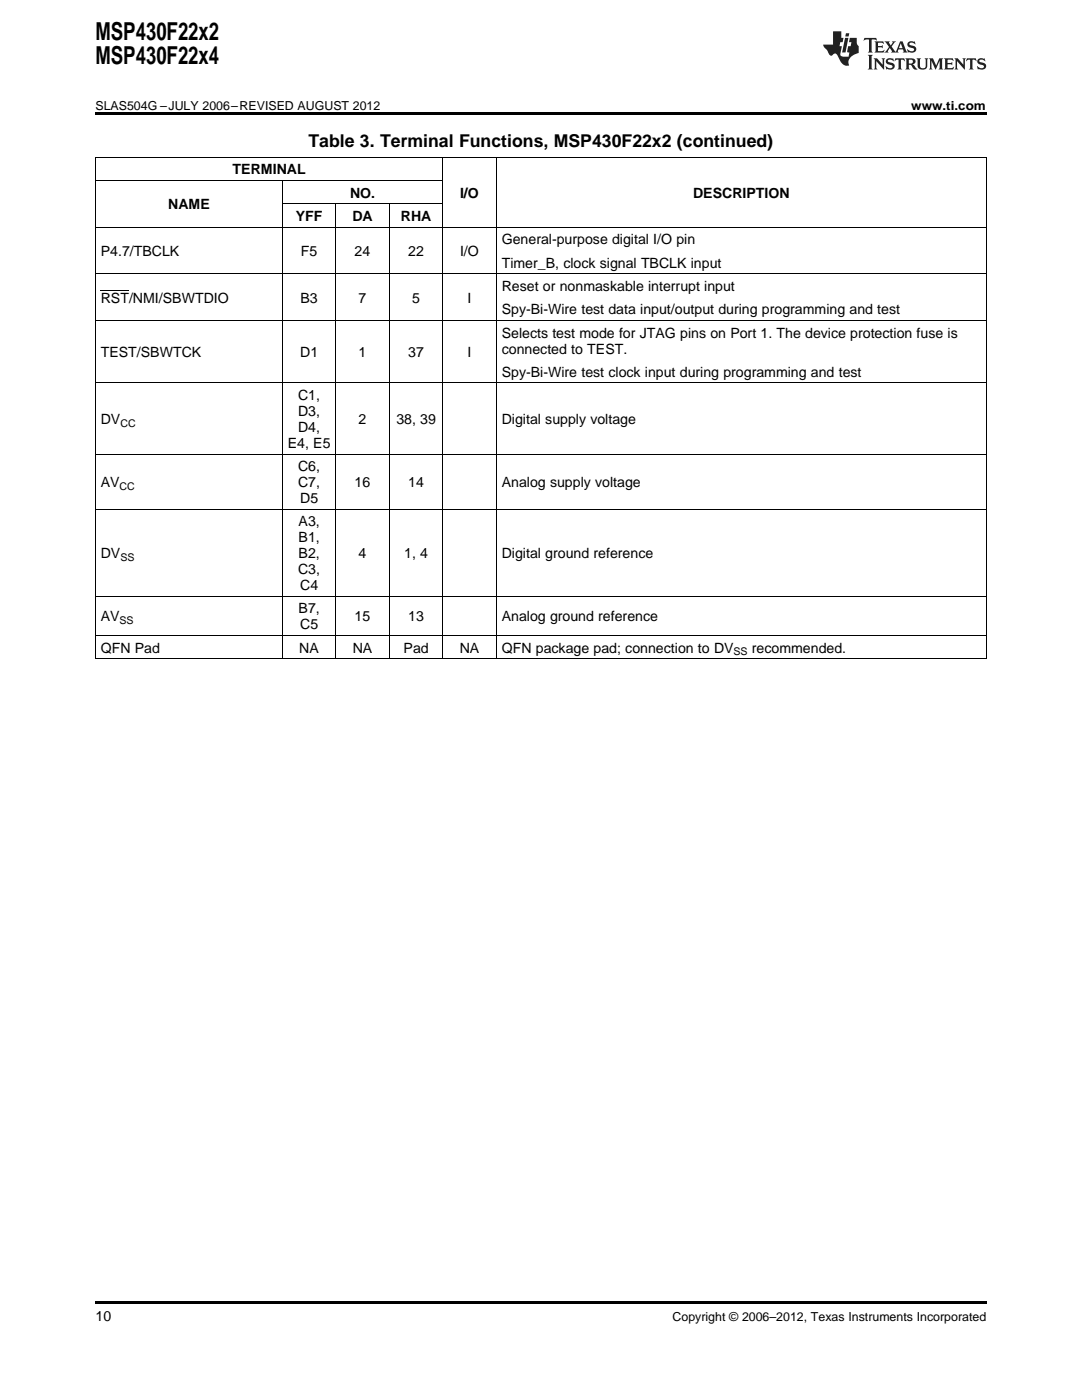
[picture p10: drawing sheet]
<svg xmlns="http://www.w3.org/2000/svg" width="216mm" height="279mm" viewBox="0 0 216 279" stroke-linecap="round" stroke-linejoin="round" font-family="sans-serif">
<defs><g id="words">
<g font-size="4.9">
<text x="19" y="7.9">MSP430F22x2</text>
<text x="19" y="12.8">MSP430F22x4</text>
</g>
<text font-size="3.5" x="61.6" y="29.3">Table 3. Terminal Functions, MSP430F22x2 (continued)</text>
<g font-size="2.8">
<text x="46.4" y="34.8">TERMINAL</text>
<text x="33.5" y="41.8">NAME</text>
<text x="69.8" y="39.4">NO.</text>
<text x="91.8" y="39.4">I/O</text>
<text x="138.3" y="39.4">DESCRIPTION</text>
<text x="59" y="44.1">YFF</text>
<text x="70.3" y="44.1">DA</text>
<text x="80" y="44.1">RHA</text>
<text x="20.1" y="51.1">P4.7/TBCLK</text>
<text x="60" y="51.1">F5</text>
<text x="70.8" y="51.1">24</text>
<text x="81.5" y="51.1">22</text>
<text x="91.8" y="51.1">I/O</text>
<text x="100.1" y="48.8">General-purpose digital I/O pin</text>
<text x="100.1" y="53.4">Timer_B, clock signal TBCLK input</text>
<text x="100.1" y="58.1">Reset or nonmaskable interrupt input</text>
<text x="20.1" y="60.4">RST/NMI/SBWTDIO</text>
<text x="60" y="60.4">B3</text>
<text x="71.5" y="60.4">7</text>
<text x="82.2" y="60.4">5</text>
<text x="93.3" y="60.4">I</text>
<text x="100.1" y="62.7">Spy-Bi-Wire test data input/output during programming and test</text>
<text x="20.1" y="71.3">TEST/SBWTCK</text>
<text x="59.9" y="71.3">D1</text>
<text x="71.5" y="71.3">1</text>
<text x="81.5" y="71.3">37</text>
<text x="93.3" y="71.3">I</text>
<text x="100.1" y="67.4">Selects test mode for JTAG pins on Port 1. The device protection fuse is</text>
<text x="100.1" y="70.6">connected to TEST.</text>
<text x="100.1" y="75.2">Spy-Bi-Wire test clock input during programming and test</text>
<text x="59.5" y="79.9">C1,</text>
<text x="59.5" y="83">D3,</text>
<text x="20.1" y="84.6">DV</text>
<text x="57.4" y="89.4">E4, E5</text>
<text x="59.5" y="86.2">D4,</text>
<text x="71.5" y="84.6">2</text>
<text x="79.1" y="84.6">38, 39</text>
<text x="100.1" y="84.6">Digital supply voltage</text>
<text x="59.5" y="94.1">C6,</text>
<text x="20.1" y="97.2">AV</text>
<text x="59.5" y="97.2">C7,</text>
<text x="59.9" y="100.4">D5</text>
<text x="70.8" y="97.2">16</text>
<text x="81.5" y="97.2">14</text>
<text x="100.1" y="97.2">Analog supply voltage</text>
<text x="59.6" y="105.1">A3,</text>
<text x="20.1" y="111.4">DV</text>
<text x="59.6" y="108.2">B1,</text>
<text x="59.6" y="111.4">B2,</text>
<text x="71.5" y="111.4">4</text>
<text x="80.6" y="111.4">1, 4</text>
<text x="100.1" y="111.4">Digital ground reference</text>
<text x="59.5" y="114.6">C3,</text>
<text x="59.9" y="117.8">C4</text>
<text x="20.1" y="124">AV</text>
<text x="59.6" y="122.4">B7,</text>
<text x="59.9" y="125.6">C5</text>
<text x="70.8" y="124">15</text>
<text x="81.5" y="124">13</text>
<text x="100.1" y="124">Analog ground reference</text>
<text x="20.1" y="130.2">QFN Pad</text>
<text x="59.7" y="130.2">NA</text>
<text x="70.4" y="130.2">NA</text>
<text x="80.5" y="130.2">Pad</text>
<text x="91.7" y="130.2">NA</text>
<text x="100.1" y="130.2">QFN package pad; connection to DV</text>
<text x="150" y="130.2">recommended.</text>
<text x="19" y="263.6">10</text>
</g>
<g font-size="2.5">
<text x="19" y="21.9">SLAS504G –JULY 2006–REVISED AUGUST 2012</text>
<text x="181.8" y="21.9">www.ti.com</text>
<text x="134.2" y="263.6">Copyright © 2006–2012, Texas Instruments Incorporated</text>
</g>
<g font-size="2.1">
<text x="24" y="85.2">CC</text>
<text x="23.8" y="97.8">CC</text>
<text x="24" y="112">SS</text>
<text x="23.8" y="124.6">SS</text>
<text x="146.4" y="130.8">SS</text>
</g>
</g></defs>
<g fill="#231f20">
<path d="M172.5 7.6l-.1 .5 .4-.2h.6v.1v2.1l-.2 .4h.9l-.2-.4v-2.1l.1-.1h.5l.5 .2-.2-.5zM174.5 8.3l.2 .3v1.5l-.2 .4h1.8l.2-.6a1.04 1.04 0 0 1-1.3 .2v-.7h.6l.3 .2v-.6l-.3 .2h-.6v-.6l.8-.1 .4 .3-.2-.5zM176.5 8.3l.9 1.1-.9 1.1h.8l-.2-.2 .4-.7 .5 .7-.2 .2h1.5l-.2-.2 .2-.4h.9l.1 .4-.2 .2h1l-.3-.3-.7-1.9h-.5l-.9 2-.8-1 .9-1h-.8l.1 .3-.4 .5-.3-.6 .1-.2zM179.7 8.6l.4 1h-.7zM181.3 8.4a.63 .63 0 0 0-.2 .7 .63 .63 0 0 0 .6 .4l.6 .2 .1 .2a.75 .75 0 0 1-.7 .4 .75 .75 0 0 1-.6-.5l.1 .7 .1-.1a1.11 1.11 0 0 0 1.5-.6 1.13 1.13 0 0 0-1.2-.8l-.1-.4a1.04 1.04 0 0 1 1.2 .2l-.2-.5-.2 .1-.4-.2zM173.2 10.9l.2 .4v2.2l-.2 .4h1l-.3-.4v-2.2l.3-.4zM174.3 11.6l.3 .4v1.5l-.3 .4h.8l-.2-.4v-1.3l1.5 1.7v-1.9l.2-.4h-.7l.2 .4v.9l-1.1-1.3zM177 11.8a.62 .62 0 0 0-.2 .7 .62 .62 0 0 0 .6 .4l.6 .1 .1 .3a.76 .76 0 0 1-.7 .3 .76 .76 0 0 1-.7-.4l.2 .7 .1-.1a1.11 1.11 0 0 0 1.5-.6 1.13 1.13 0 0 0-1.2-.8l-.1-.4a1.04 1.04 0 0 1 1.2 .2l-.2-.6-.2 .1-.5-.1zM178.7 11.6l-.2 .6a.61 .61 0 0 1 .8-.3v1.6l-.2 .4h.9l-.2-.4v-1.6a.63 .63 0 0 1 .7 .3l-.1-.6zM180.6 11.6l.3 .4v1.5l-.3 .4h1l-.2-.2-.1-.8 .6 .2a.76 .76 0 0 0 1.2 .7l-1-1a.58 .58 0 0 0 .6-.5 .58 .58 0 0 0-.5-.6zM181.4 11.9h.1a.45 .45 0 0 1 .5 .1 .45 .45 0 0 1 .1 .5l-.8 .2zM182.9 11.6l.2 .2a2.17 2.17 0 0 0 .3 1.9 .99 .99 0 0 0 1.6-.6v-1.1l.2-.4h-.7l.2 .2a1.92 1.92 0 0 1-.2 1.8 .6 .6 0 0 1-.9-.5v-1.1l.2-.4zM185.4 11.6l.2 .4v1.5l-.2 .4h.7l-.2-.4v-1.4l.8 1.8 .8-1.8v1.4l-.2 .4h.9l-.2-.4v-1.5l.2-.4h-.8l-.6 1.5-.6-1.5zM188.4 11.6l.2 .4v1.5l-.2 .4h1.8l.1-.6a1.04 1.04 0 0 1-1.2 .1v-.6h.5l.4 .2v-.6l-.4 .2h-.5v-.7h.8l.3 .3-.1-.6zM190.5 11.6l.2 .4v1.5l-.2 .4h.7l-.2-.4v-1.3l1.5 1.7v-1.9l.2-.4h-.7l.2 .4v.9l-1.1-1.3zM192.9 11.6l-.1 .6a.61 .61 0 0 1 .7-.3l.1 1.6-.3 .4h1l-.3-.4 .1-1.6a.63 .63 0 0 1 .7 .3l-.1-.6zM195.2 11.8a.62 .62 0 0 0-.2 .7 .62 .62 0 0 0 .6 .4l.6 .1 .1 .3a.76 .76 0 0 1-.7 .3 .76 .76 0 0 1-.6-.4l.1 .7 .1-.1a1.11 1.11 0 0 0 1.6-.6 1.13 1.13 0 0 0-1.3-.8l-.1-.4a1.04 1.04 0 0 1 1.2 .2l-.1-.6-.2 .1-.5-.1z"/>
<path d="M166.2 6.3v2.6h-1.9v.4l.8 .9a.91 .91 0 0 0 1 .8 .56 .56 0 0 1 .5-.3 .56 .56 0 0 1 .5 .3l.4 .8a1.53 1.53 0 0 0 1.9 1.2 1.54 1.54 0 0 1 1-2.1l.9-.3v-1.4a1.52 1.52 0 0 1-.4-1.6h-1.3l-.2 .8h.5l-.2 .8h-.5l-.1 1v.2l.4 .1-.2 .8a1.93 1.93 0 0 1-1.6-.3l.3-1.8h-.5l.2-.8h.4l.2-.8h-.4v-1.3zM168.6 7.6l-.6 2.9h.7l.6-2.9zM168.8 6.6l-.1 .7h.6l.2-.7z"/>
</g>
<path d="M19 22.5h177.8v.5h-177.8zM19 259.7h177.8v.5h-177.8z" fill="#000"/>
<g fill="none" stroke="#000" stroke-width=".2">
<path d="M19 36h69.4M19 31.3h177.8M19.1 31.4v100.1M56.3 36.1v95.4M88.3 31.4v100.1M99 31.4v100.1M196.8 31.4v100.1M19 54.6h177.8M19 45.3h177.8M20.1 57.9h5.7M56.4 40.7h32M67 40.7v90.8"/>
<path d="M77.7 40.7v90.8M19 76.4h177.8M19 63.9h177.8M19 90.6h177.8M19 119h177.8M19 101.6h177.8M19 131.5h177.8M19 126.8h177.8"/>
</g>
<use href="#words"/>
</svg>
